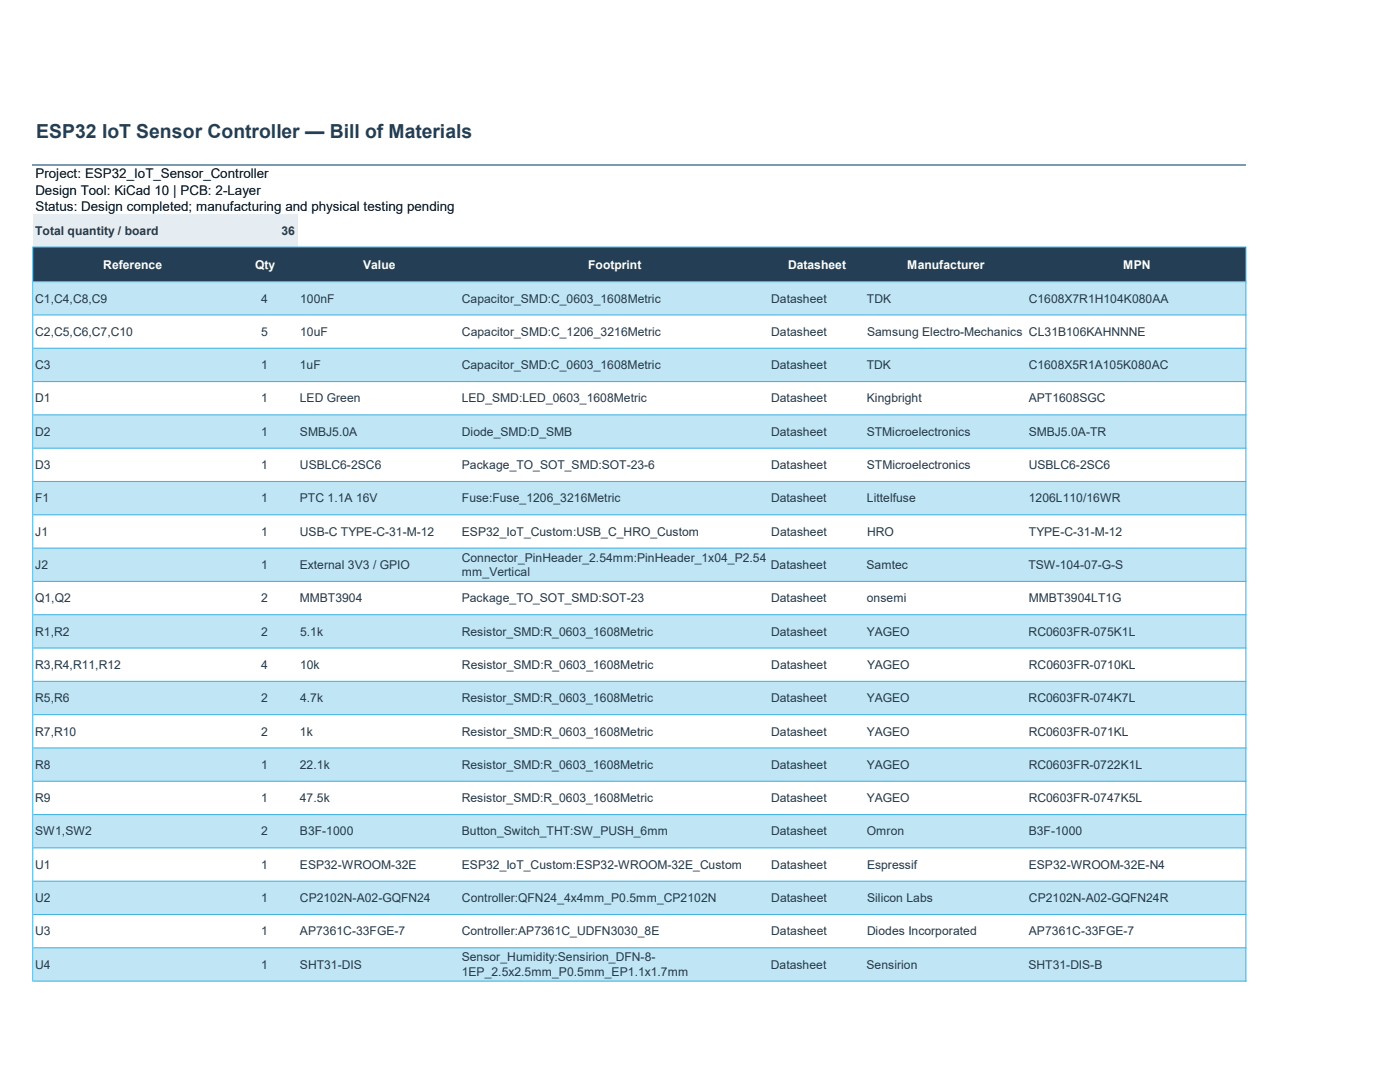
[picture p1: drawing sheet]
<svg xmlns="http://www.w3.org/2000/svg" width="279mm" height="216mm" viewBox="0 0 279 216" stroke-linecap="round" stroke-linejoin="round" font-family="sans-serif">
<defs><g id="words">
<text font-size="3.9" fill="#233e55" x="7.2" y="27.5">ESP32 IoT Sensor Controller — Bill of Materials</text>
<g font-size="2.7">
<text x="7.1" y="35.6">Project: ESP32_IoT_Sensor_Controller</text>
<text x="7.1" y="38.9">Design Tool: KiCad 10 | PCB: 2-Layer</text>
<text x="7.1" y="42.2">Status: Design completed; manufacturing and physical testing pending</text>
</g>
<g font-size="2.4" fill="#253847">
<text x="7" y="46.9">Total quantity / board</text>
<text x="56.2" y="46.9">36</text>
<text x="7" y="60.4">C1,C4,C8,C9</text>
<text x="52.1" y="60.4">4</text>
<text x="59.9" y="60.4">100nF</text>
<text x="92.2" y="60.4">Capacitor_SMD:C_0603_1608Metric</text>
<text x="153.9" y="60.4">Datasheet</text>
<text x="173" y="60.4">TDK</text>
<text x="205.3" y="60.4">C1608X7R1H104K080AA</text>
<text x="7" y="67">C2,C5,C6,C7,C10</text>
<text x="52.2" y="67">5</text>
<text x="59.9" y="67">10uF</text>
<text x="92.2" y="67">Capacitor_SMD:C_1206_3216Metric</text>
<text x="153.9" y="67">Datasheet</text>
<text x="173" y="67">Samsung Electro-Mechanics CL31B106KAHNNNE</text>
<text x="7" y="73.7">C3</text>
<text x="52.1" y="73.7">1</text>
<text x="59.9" y="73.7">1uF</text>
<text x="92.2" y="73.7">Capacitor_SMD:C_0603_1608Metric</text>
<text x="153.9" y="73.7">Datasheet</text>
<text x="173" y="73.7">TDK</text>
<text x="205.3" y="73.7">C1608X5R1A105K080AC</text>
<text x="7" y="80.3">D1</text>
<text x="52.1" y="80.3">1</text>
<text x="59.9" y="80.3">LED Green</text>
<text x="92.2" y="80.3">LED_SMD:LED_0603_1608Metric</text>
<text x="153.9" y="80.3">Datasheet</text>
<text x="173" y="80.3">Kingbright</text>
<text x="205.3" y="80.3">APT1608SGC</text>
<text x="7" y="87">D2</text>
<text x="52.1" y="87">1</text>
<text x="59.9" y="87">SMBJ5.0A</text>
<text x="92.2" y="87">Diode_SMD:D_SMB</text>
<text x="153.9" y="87">Datasheet</text>
<text x="173" y="87">STMicroelectronics</text>
<text x="205.3" y="87">SMBJ5.0A-TR</text>
<text x="7" y="93.6">D3</text>
<text x="52.1" y="93.6">1</text>
<text x="59.9" y="93.6">USBLC6-2SC6</text>
<text x="92.2" y="93.6">Package_TO_SOT_SMD:SOT-23-6</text>
<text x="153.9" y="93.6">Datasheet</text>
<text x="173" y="93.6">STMicroelectronics</text>
<text x="205.3" y="93.6">USBLC6-2SC6</text>
<text x="7" y="100.2">F1</text>
<text x="52.1" y="100.2">1</text>
<text x="59.9" y="100.2">PTC 1.1A 16V</text>
<text x="92.2" y="100.2">Fuse:Fuse_1206_3216Metric</text>
<text x="153.9" y="100.2">Datasheet</text>
<text x="173" y="100.2">Littelfuse</text>
<text x="205.3" y="100.2">1206L110/16WR</text>
<text x="7" y="106.9">J1</text>
<text x="52.1" y="106.9">1</text>
<text x="59.9" y="106.9">USB-C TYPE-C-31-M-12</text>
<text x="92.2" y="106.9">ESP32_IoT_Custom:USB_C_HRO_Custom</text>
<text x="153.9" y="106.9">Datasheet</text>
<text x="173" y="106.9">HRO</text>
<text x="205.3" y="106.9">TYPE-C-31-M-12</text>
<text x="7" y="113.5">J2</text>
<text x="52.1" y="113.5">1</text>
<text x="59.9" y="113.5">External 3V3 / GPIO</text>
<text x="92.2" y="112.1">Connector_PinHeader_2.54mm:PinHeader_1x04_P2.54</text>
<text x="153.8" y="113.5">Datasheet</text>
<text x="172.9" y="113.5">Samtec</text>
<text x="205.3" y="113.5">TSW-104-07-G-S</text>
<text x="92.2" y="115">mm_Vertical</text>
<text x="7" y="120.2">Q1,Q2</text>
<text x="52.1" y="120.2">2</text>
<text x="59.9" y="120.2">MMBT3904</text>
<text x="92.2" y="120.2">Package_TO_SOT_SMD:SOT-23</text>
<text x="153.9" y="120.2">Datasheet</text>
<text x="173" y="120.2">onsemi</text>
<text x="205.3" y="120.2">MMBT3904LT1G</text>
<text x="7" y="126.8">R1,R2</text>
<text x="52.1" y="126.8">2</text>
<text x="59.9" y="126.8">5.1k</text>
<text x="92.2" y="126.8">Resistor_SMD:R_0603_1608Metric</text>
<text x="153.9" y="126.8">Datasheet</text>
<text x="173" y="126.8">YAGEO</text>
<text x="205.3" y="126.8">RC0603FR-075K1L</text>
<text x="7" y="133.5">R3,R4,R11,R12</text>
<text x="52.1" y="133.5">4</text>
<text x="59.9" y="133.5">10k</text>
<text x="92.2" y="133.5">Resistor_SMD:R_0603_1608Metric</text>
<text x="153.9" y="133.5">Datasheet</text>
<text x="173" y="133.5">YAGEO</text>
<text x="205.3" y="133.5">RC0603FR-0710KL</text>
<text x="7" y="140.1">R5,R6</text>
<text x="52.1" y="140.1">2</text>
<text x="59.9" y="140.1">4.7k</text>
<text x="92.2" y="140.1">Resistor_SMD:R_0603_1608Metric</text>
<text x="153.9" y="140.1">Datasheet</text>
<text x="173" y="140.1">YAGEO</text>
<text x="205.3" y="140.1">RC0603FR-074K7L</text>
<text x="7" y="146.8">R7,R10</text>
<text x="52.1" y="146.8">2</text>
<text x="59.9" y="146.8">1k</text>
<text x="92.2" y="146.8">Resistor_SMD:R_0603_1608Metric</text>
<text x="153.9" y="146.8">Datasheet</text>
<text x="173" y="146.8">YAGEO</text>
<text x="205.3" y="146.8">RC0603FR-071KL</text>
<text x="7" y="153.4">R8</text>
<text x="52.1" y="153.4">1</text>
<text x="59.9" y="153.4">22.1k</text>
<text x="92.2" y="153.4">Resistor_SMD:R_0603_1608Metric</text>
<text x="153.9" y="153.4">Datasheet</text>
<text x="173" y="153.4">YAGEO</text>
<text x="205.3" y="153.4">RC0603FR-0722K1L</text>
<text x="7" y="160.1">R9</text>
<text x="52.1" y="160.1">1</text>
<text x="59.9" y="160.1">47.5k</text>
<text x="92.2" y="160.1">Resistor_SMD:R_0603_1608Metric</text>
<text x="153.9" y="160.1">Datasheet</text>
<text x="173" y="160.1">YAGEO</text>
<text x="205.3" y="160.1">RC0603FR-0747K5L</text>
<text x="7" y="166.7">SW1,SW2</text>
<text x="52.1" y="166.7">2</text>
<text x="59.9" y="166.7">B3F-1000</text>
<text x="92.2" y="166.7">Button_Switch_THT:SW_PUSH_6mm</text>
<text x="153.9" y="166.7">Datasheet</text>
<text x="173" y="166.7">Omron</text>
<text x="205.3" y="166.7">B3F-1000</text>
<text x="7" y="173.4">U1</text>
<text x="52.1" y="173.4">1</text>
<text x="59.9" y="173.4">ESP32-WROOM-32E</text>
<text x="92.2" y="173.4">ESP32_IoT_Custom:ESP32-WROOM-32E_Custom</text>
<text x="153.9" y="173.4">Datasheet</text>
<text x="173" y="173.4">Espressif</text>
<text x="205.3" y="173.4">ESP32-WROOM-32E-N4</text>
<text x="7" y="180">U2</text>
<text x="52.1" y="180">1</text>
<text x="59.9" y="180">CP2102N-A02-GQFN24</text>
<text x="92.2" y="180">Controller:QFN24_4x4mm_P0.5mm_CP2102N</text>
<text x="153.9" y="180">Datasheet</text>
<text x="173" y="180">Silicon Labs</text>
<text x="205.3" y="180">CP2102N-A02-GQFN24R</text>
<text x="7" y="186.6">U3</text>
<text x="52.1" y="186.6">1</text>
<text x="59.9" y="186.6">AP7361C-33FGE-7</text>
<text x="92.2" y="191.8">Sensor_Humidity:Sensirion_DFN-8-</text>
<text x="92.2" y="186.6">Controller:AP7361C_UDFN3030_8E</text>
<text x="153.9" y="186.6">Datasheet</text>
<text x="173" y="186.6">Diodes Incorporated</text>
<text x="205.3" y="186.6">AP7361C-33FGE-7</text>
<text x="7" y="193.3">U4</text>
<text x="52.1" y="193.3">1</text>
<text x="59.9" y="193.3">SHT31-DIS</text>
<text x="92.2" y="194.8">1EP_2.5x2.5mm_P0.5mm_EP1.1x1.7mm</text>
<text x="153.8" y="193.3">Datasheet</text>
<text x="172.9" y="193.3">Sensirion</text>
<text x="205.3" y="193.3">SHT31-DIS-B</text>
</g>
<g font-size="2.4" fill="#fff">
<text x="20.6" y="53.6">Reference</text>
<text x="50.9" y="53.6">Qty</text>
<text x="72.4" y="53.6">Value</text>
<text x="117.4" y="53.6">Footprint</text>
<text x="157.3" y="53.6">Datasheet</text>
<text x="181.1" y="53.6">Manufacturer</text>
<text x="224.2" y="53.6">MPN</text>
</g>
</g></defs>
<path d="M6.7 42.8h52.7v6.5h-52.7z" fill="#e6edf2"/>
<path d="M6.7 49.3h242v6.9h-242z" fill="#233e55"/>
<path d="M6.7 56.2h242v6.7h-242zM6.7 69.5h242v6.7h-242zM6.7 82.8h242v6.7h-242zM6.7 96.1h242v6.6h-242zM6.7 109.3h242v6.7h-242zM6.7 122.6h242v6.7h-242zM6.7 135.9h242v6.7h-242zM6.7 149.2h242v6.7h-242zM6.7 162.5h242v6.7h-242zM6.7 175.8h242v6.7h-242zM6.7 189.1h242v6.7h-242z" fill-rule="evenodd" fill="#c0e6f5"/>
<path d="M6.4 49.2h.2v146.7h-.2zM248.5 49.4h.3v146.5h-.3z" fill-rule="evenodd" fill="#44b3e1"/>
<path d="M6.5 33h242.2" fill="none" stroke="#7c9aae" stroke-width=".21"/>
<path d="M6.6 49.2h242.2v.2h-242.2zM6.6 56.1h242.2v.2h-242.2zM6.6 62.7h242.2v.2h-242.2zM6.6 69.4h242.2v.2h-242.2zM6.6 76h242.2v.2h-242.2zM6.6 82.7h242.2v.2h-242.2zM6.6 89.3h242.2v.2h-242.2zM6.6 96h242.2v.2h-242.2zM6.6 102.6h242.2v.2h-242.2zM6.6 109.3h242.2v.2h-242.2zM6.6 115.9h242.2v.2h-242.2zM6.6 122.6h242.2v.2h-242.2zM6.6 129.2h242.2v.2h-242.2zM6.6 135.8h242.2v.3h-242.2zM6.6 142.5h242.2v.2h-242.2zM6.6 149.1h242.2v.3h-242.2zM6.6 155.8h242.2v.2h-242.2zM6.6 162.4h242.2v.2h-242.2zM6.6 169.1h242.2v.2h-242.2zM6.6 175.7h242.2v.2h-242.2zM6.6 182.4h242.2v.2h-242.2zM6.6 189h242.2v.2h-242.2zM6.6 195.7h242.2v.2h-242.2z" fill-rule="evenodd" fill="#44b3e1"/>
<use href="#words"/>
</svg>
